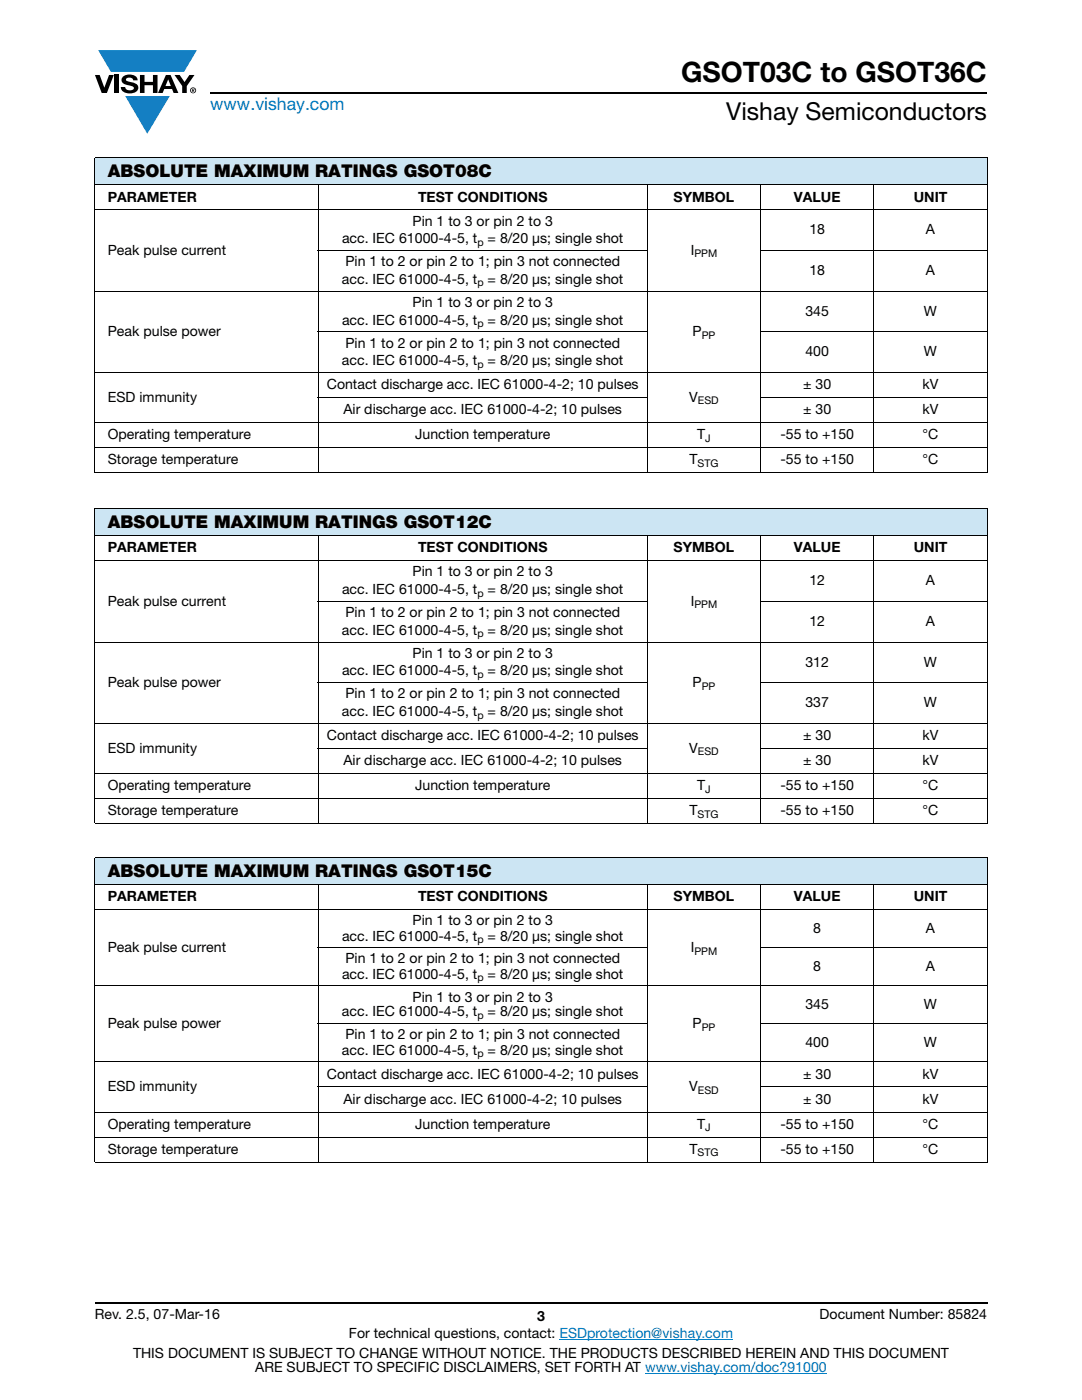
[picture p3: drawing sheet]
<svg xmlns="http://www.w3.org/2000/svg" width="216mm" height="279mm" viewBox="0 0 216 279" stroke-linecap="round" stroke-linejoin="round" font-family="sans-serif">
<defs><g id="words">
<text font-size="5.6" x="135.9" y="16.4">GSOT03C to GSOT36C</text>
<text font-size="4.9" x="144.9" y="24">Vishay Semiconductors</text>
<text font-size="3.5" fill="#007ec4" x="42" y="21.9">www.vishay.com</text>
<g font-size="3.5">
<text x="21.5" y="35.3">ABSOLUTE MAXIMUM RATINGS GSOT08C</text>
<text x="21.5" y="105.4">ABSOLUTE MAXIMUM RATINGS GSOT12C</text>
<text x="21.5" y="175">ABSOLUTE MAXIMUM RATINGS GSOT15C</text>
</g>
<g font-size="2.8">
<text x="21.5" y="40.2">PARAMETER</text>
<text x="83.4" y="40.2">TEST CONDITIONS</text>
<text x="134.4" y="40.2">SYMBOL</text>
<text x="158.4" y="40.2">VALUE</text>
<text x="182.3" y="40.2">UNIT</text>
<text x="82.3" y="45">Pin 1 to 3 or pin 2 to 3</text>
<text x="161.5" y="46.8">18</text>
<text x="184.7" y="46.8">A</text>
<text x="21.5" y="50.8">Peak pulse current</text>
<text x="68.2" y="48.6">acc. IEC 61000-4-5, t</text>
<text x="68.9" y="53.1">Pin 1 to 2 or pin 2 to 1; pin 3 not connected</text>
<text x="97.3" y="48.6">= 8/20 μs; single shot</text>
<text x="137.8" y="50.8">I</text>
<text x="68.2" y="56.7">acc. IEC 61000-4-5, t</text>
<text x="97.3" y="56.7">= 8/20 μs; single shot</text>
<text x="161.5" y="54.9">18</text>
<text x="184.7" y="54.9">A</text>
<text x="68.2" y="64.8">acc. IEC 61000-4-5, t</text>
<text x="82.3" y="61.3">Pin 1 to 3 or pin 2 to 3</text>
<text x="97.3" y="64.8">= 8/20 μs; single shot</text>
<text x="160.7" y="63">345</text>
<text x="184.4" y="63">W</text>
<text x="21.5" y="67.1">Peak pulse power</text>
<text x="68.9" y="69.4">Pin 1 to 2 or pin 2 to 1; pin 3 not connected</text>
<text x="138.2" y="67.1">P</text>
<text x="160.7" y="71.1">400</text>
<text x="184.4" y="71.1">W</text>
<text x="65.2" y="77.7">Contact discharge acc. IEC 61000-4-2; 10 pulses</text>
<text x="68.2" y="72.9">acc. IEC 61000-4-5, t</text>
<text x="97.3" y="72.9">= 8/20 μs; single shot</text>
<text x="160.3" y="77.7">± 30</text>
<text x="184.1" y="77.7">kV</text>
<text x="21.5" y="80.2">ESD immunity</text>
<text x="68.5" y="82.7">Air discharge acc. IEC 61000-4-2; 10 pulses</text>
<text x="137.5" y="80.2">V</text>
<text x="160.3" y="82.7">± 30</text>
<text x="184.1" y="82.7">kV</text>
<text x="21.5" y="87.7">Operating temperature</text>
<text x="82.8" y="87.7">Junction temperature</text>
<text x="139.1" y="87.7">T</text>
<text x="155.7" y="87.7">-55 to +150</text>
<text x="184.1" y="87.7">°C</text>
<text x="21.5" y="92.7">Storage temperature</text>
<text x="137.6" y="92.7">T</text>
<text x="155.7" y="92.7">-55 to +150</text>
<text x="184.1" y="92.7">°C</text>
<text x="21.5" y="110.2">PARAMETER</text>
<text x="83.4" y="110.2">TEST CONDITIONS</text>
<text x="134.4" y="110.2">SYMBOL</text>
<text x="158.4" y="110.2">VALUE</text>
<text x="182.3" y="110.2">UNIT</text>
<text x="68.2" y="118.6">acc. IEC 61000-4-5, t</text>
<text x="82.3" y="115">Pin 1 to 3 or pin 2 to 3</text>
<text x="97.3" y="118.6">= 8/20 μs; single shot</text>
<text x="161.5" y="116.8">12</text>
<text x="184.7" y="116.8">A</text>
<text x="21.5" y="120.9">Peak pulse current</text>
<text x="68.9" y="123.1">Pin 1 to 2 or pin 2 to 1; pin 3 not connected</text>
<text x="137.8" y="120.9">I</text>
<text x="161.5" y="124.9">12</text>
<text x="184.7" y="124.9">A</text>
<text x="68.2" y="126.7">acc. IEC 61000-4-5, t</text>
<text x="82.3" y="131.3">Pin 1 to 3 or pin 2 to 3</text>
<text x="97.3" y="126.7">= 8/20 μs; single shot</text>
<text x="21.5" y="137.1">Peak pulse power</text>
<text x="68.2" y="134.8">acc. IEC 61000-4-5, t</text>
<text x="97.3" y="134.8">= 8/20 μs; single shot</text>
<text x="138.2" y="137.1">P</text>
<text x="160.7" y="133">312</text>
<text x="184.4" y="133">W</text>
<text x="68.2" y="142.9">acc. IEC 61000-4-5, t</text>
<text x="68.9" y="139.4">Pin 1 to 2 or pin 2 to 1; pin 3 not connected</text>
<text x="97.3" y="142.9">= 8/20 μs; single shot</text>
<text x="160.7" y="141.1">337</text>
<text x="184.4" y="141.1">W</text>
<text x="65.2" y="147.7">Contact discharge acc. IEC 61000-4-2; 10 pulses</text>
<text x="160.3" y="147.7">± 30</text>
<text x="184.1" y="147.7">kV</text>
<text x="21.5" y="150.2">ESD immunity</text>
<text x="68.5" y="152.7">Air discharge acc. IEC 61000-4-2; 10 pulses</text>
<text x="137.5" y="150.2">V</text>
<text x="160.3" y="152.7">± 30</text>
<text x="184.1" y="152.7">kV</text>
<text x="21.5" y="157.7">Operating temperature</text>
<text x="82.8" y="157.7">Junction temperature</text>
<text x="139.1" y="157.7">T</text>
<text x="155.7" y="157.7">-55 to +150</text>
<text x="184.1" y="157.7">°C</text>
<text x="21.5" y="162.7">Storage temperature</text>
<text x="137.6" y="162.7">T</text>
<text x="155.7" y="162.7">-55 to +150</text>
<text x="184.1" y="162.7">°C</text>
<text x="21.5" y="179.9">PARAMETER</text>
<text x="83.4" y="179.9">TEST CONDITIONS</text>
<text x="134.4" y="179.9">SYMBOL</text>
<text x="158.4" y="179.9">VALUE</text>
<text x="182.3" y="179.9">UNIT</text>
<text x="82.3" y="184.7">Pin 1 to 3 or pin 2 to 3</text>
<text x="21.5" y="190">Peak pulse current</text>
<text x="68.2" y="187.7">acc. IEC 61000-4-5, t</text>
<text x="97.3" y="187.7">= 8/20 μs; single shot</text>
<text x="137.8" y="190">I</text>
<text x="162.3" y="186.2">8</text>
<text x="184.7" y="186.2">A</text>
<text x="68.2" y="195.3">acc. IEC 61000-4-5, t</text>
<text x="68.9" y="192.3">Pin 1 to 2 or pin 2 to 1; pin 3 not connected</text>
<text x="97.3" y="195.3">= 8/20 μs; single shot</text>
<text x="162.3" y="193.8">8</text>
<text x="184.7" y="193.8">A</text>
<text x="68.2" y="202.9">acc. IEC 61000-4-5, t</text>
<text x="82.3" y="199.9">Pin 1 to 3 or pin 2 to 3</text>
<text x="97.3" y="202.9">= 8/20 μs; single shot</text>
<text x="160.7" y="201.4">345</text>
<text x="184.4" y="201.4">W</text>
<text x="21.5" y="205.2">Peak pulse power</text>
<text x="68.9" y="207.5">Pin 1 to 2 or pin 2 to 1; pin 3 not connected</text>
<text x="138.2" y="205.2">P</text>
<text x="160.7" y="209">400</text>
<text x="184.4" y="209">W</text>
<text x="65.2" y="215.2">Contact discharge acc. IEC 61000-4-2; 10 pulses</text>
<text x="68.2" y="210.5">acc. IEC 61000-4-5, t</text>
<text x="97.3" y="210.5">= 8/20 μs; single shot</text>
<text x="160.3" y="215.2">± 30</text>
<text x="184.1" y="215.2">kV</text>
<text x="21.5" y="217.7">ESD immunity</text>
<text x="68.5" y="220.2">Air discharge acc. IEC 61000-4-2; 10 pulses</text>
<text x="137.5" y="217.7">V</text>
<text x="160.3" y="220.2">± 30</text>
<text x="184.1" y="220.2">kV</text>
<text x="21.5" y="225.3">Operating temperature</text>
<text x="82.8" y="225.3">Junction temperature</text>
<text x="139.1" y="225.3">T</text>
<text x="155.7" y="225.3">-55 to +150</text>
<text x="184.1" y="225.3">°C</text>
<text x="21.5" y="230.3">Storage temperature</text>
<text x="137.6" y="230.3">T</text>
<text x="155.7" y="230.3">-55 to +150</text>
<text x="184.1" y="230.3">°C</text>
<text x="18.9" y="263.3">Rev. 2.5, 07-Mar-16</text>
<text x="107.2" y="263.6">3</text>
<text x="163.6" y="263.3">Document Number: 85824</text>
<text x="69.6" y="267.1">For technical questions, contact: ESDprotection@vishay.com</text>
<text x="26.5" y="271">THIS DOCUMENT IS SUBJECT TO CHANGE WITHOUT NOTICE. THE PRODUCTS DESCRIBED HEREIN AND THIS DOCUMENT</text>
<text x="50.9" y="273.8">ARE SUBJECT TO SPECIFIC DISCLAIMERS, SET FORTH AT www.vishay.com/doc?91000</text>
</g>
<g font-size="2.1">
<text x="95.3" y="49.1">p</text>
<text x="138.6" y="51.4">PPM</text>
<text x="95.3" y="57.2">p</text>
<text x="95.3" y="65.3">p</text>
<text x="140" y="67.6">PP</text>
<text x="95.3" y="73.4">p</text>
<text x="139.3" y="80.7">ESD</text>
<text x="140.7" y="88.2">J</text>
<text x="139.2" y="93.2">STG</text>
<text x="95.3" y="119.1">p</text>
<text x="138.6" y="121.4">PPM</text>
<text x="95.3" y="127.2">p</text>
<text x="95.3" y="135.3">p</text>
<text x="140" y="137.6">PP</text>
<text x="95.3" y="143.4">p</text>
<text x="139.3" y="150.7">ESD</text>
<text x="140.7" y="158.2">J</text>
<text x="139.2" y="163.2">STG</text>
<text x="95.3" y="188.2">p</text>
<text x="138.6" y="190.5">PPM</text>
<text x="95.3" y="195.8">p</text>
<text x="95.3" y="203.4">p</text>
<text x="140" y="205.7">PP</text>
<text x="95.3" y="211">p</text>
<text x="139.3" y="218.2">ESD</text>
<text x="140.7" y="225.8">J</text>
<text x="139.2" y="230.8">STG</text>
</g>
</g></defs>
<g fill="#147fc3">
<path d="M19.6 10h19.7l-2.6 4.3h-1.1h-13.5z"/>
<path d="M25 19.2h8.9l-4.5 7.5z"/>
</g>
<g fill="#000">
<path d="M18.9 15h1l.9 2.5 1-2.5h.9l-1.4 3.6h-1zM22.9 15h.9v3.6h-.9zM24.6 15.3a2.1 2.1 0 0 1 2.8 .3l.1 .4h-.9a.79 .79 0 0 0-.7-.5 .79 .79 0 0 0-.8 .4l.3 .3 1 .2a1.08 1.08 0 0 1 1.2 1 1.08 1.08 0 0 1-1.1 1.2 1.73 1.73 0 0 1-2.4-1.2h.9a.96 .96 0 0 0 .8 .6 .96 .96 0 0 0 .9-.4 1.31 1.31 0 0 0-1.2-.6 1.03 1.03 0 0 1-1.1-.6 1.03 1.03 0 0 1 .2-1.1zM27.9 15h.9v1.3h1.7v-1.3h.9v3.6h-.9v-1.6h-1.7v1.6h-.9zM34.8 15h1.1l.9 1.4 1-1.4h1l-1.5 2.2v1.4h-.9v-1.4z"/>
<path d="M33.6 15.9l.5 1.3h-1.1zM33.1 15l-1.6 3.6h1l.3-.8h1.5l.3 .8h1l-1.6-3.6z"/>
<path d="M38.4 17.8h.2v.2h-.2zM38.3 17.7v.7h.1v-.3l.4 .3-.2-.3 .2-.2-.1-.2z"/>
<path d="M38.1 18a.46 .46 0 0 1 .9 0 .46 .46 0 0 1-.9 0zM37.9 18a.6 .6 0 0 0 1.2 0 .6 .6 0 0 0-1.2 0z"/>
</g>
<path d="M42 18.6h155M18.9 260h178.1" fill="none" stroke="#000" stroke-width=".36"/>
<path d="M111.6 267.3h34.7M128.7 274h36.3" fill="none" stroke="#007ec4" stroke-width=".2"/>
<path d="M18.9 31.4h178.1v5.5h-178.1z" fill="#cce5f3"/>
<g fill="none" stroke="#000" stroke-width=".2">
<path d="M18.9 31.4h178.1M18.9 36.9h178.1M18.9 31.5v62.8M63.5 36.8v57.6M129.2 36.8v57.6M151.8 36.8v57.6M174.4 36.8v57.6M197 31.5v62.8M18.9 41.9h178.1M18.9 58.1h178.1M63.4 50h65.9M151.7 50h45.3"/>
<path d="M18.9 74.4h178.1M63.4 66.3h65.9M63.4 79.4h65.9M151.7 66.3h45.3M151.7 79.4h45.3M18.9 84.4h178.1M18.9 89.4h178.1M18.9 94.4h178.1"/>
</g>
<path d="M18.9 101.4h178.1v5.5h-178.1z" fill="#cce5f3"/>
<g fill="none" stroke="#000" stroke-width=".2">
<path d="M18.9 101.4h178.1M18.9 106.9h178.1M18.9 111.9h178.1M18.9 101.5v62.8M63.5 106.8v57.7M129.2 106.8v57.7M151.8 106.8v57.7M174.4 106.8v57.7M197 101.5v62.8M18.9 128.1h178.1M63.4 120h65.9M63.4 136.3h65.9"/>
<path d="M151.7 120h45.3M151.7 136.3h45.3M18.9 144.4h178.1M18.9 154.4h178.1M18.9 159.4h178.1M63.4 149.4h65.9M151.7 149.4h45.3M18.9 164.4h178.1"/>
</g>
<path d="M18.9 171.1h178.1v5.5h-178.1z" fill="#cce5f3"/>
<g fill="none" stroke="#000" stroke-width=".2">
<path d="M18.9 171.1h178.1M18.9 176.6h178.1M18.9 171.2v60.6M63.5 176.5v55.5M129.2 176.5v55.5M151.8 176.5v55.5M174.4 176.5v55.5M197 171.2v60.6M18.9 181.6h178.1M18.9 196.7h178.1M63.4 189.2h65.9M151.7 189.2h45.3"/>
<path d="M18.9 211.9h178.1M63.4 204.3h65.9M63.4 216.9h65.9M151.7 204.3h45.3M151.7 216.9h45.3M18.9 221.9h178.1M18.9 226.9h178.1M18.9 231.9h178.1"/>
</g>
<use href="#words"/>
</svg>
